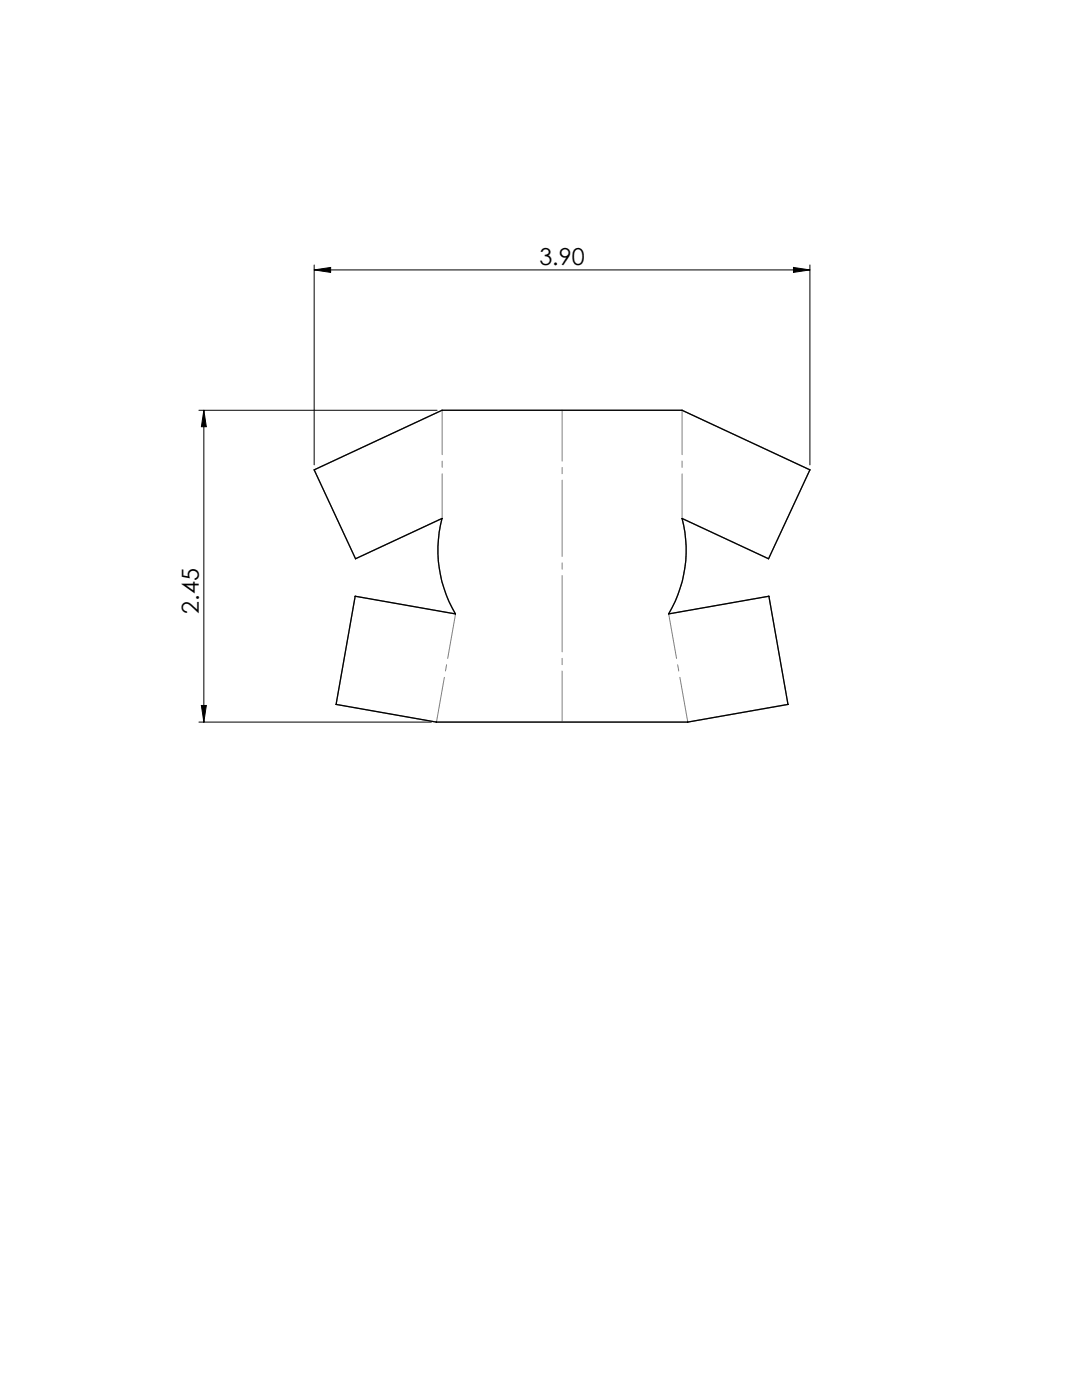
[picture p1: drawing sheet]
<svg xmlns="http://www.w3.org/2000/svg" width="216mm" height="279mm" viewBox="0 0 216 279" stroke-linecap="round" stroke-linejoin="round" font-family="sans-serif">
<defs><g id="words">
<g font-size="4.7">
<text x="107.6" y="52.8">3.90</text>
<text x="39.7" y="122.4" transform="rotate(-90 39.7 122.4)">2.45</text>
</g>
</g></defs>
<path d="M62.7 53.9l3.3-.5v1zM62.7 52.9v39.9M62.7 53.9h98.9M158.3 53.4l3.3 .5-3.3 .5zM161.6 52.9v39.9M39.7 81.9h47.5M40.7 81.9l.5 3.3h-1zM40.7 81.9v62.2M39.7 144.1h46.4M40.2 140.8h1l-.5 3.3z" fill="none" stroke="#000" stroke-width=".2"/>
<path d="M62.7 93.8l25.5-11.9h47.9l25.5 11.9-8.2 17.7-17.3-8a25 25 0 0 1-2.7 19l20-3.5 3.8 21.6-20 3.5h-50.1l-20-3.5 3.8-21.6 20 3.5a25 25 0 0 1-2.7-19l-17.3 8z" fill="none" stroke="#808080" stroke-width=".25"/>
<path d="M87.1 144.1l3.8-21.6M137.2 144.1l-3.8-21.6" fill="none" stroke="#808080" stroke-width=".2" stroke-dasharray="15.2 1.3 1.3 1.3" stroke-dashoffset="6.2"/>
<path d="M112.2 81.9v62.2" fill="none" stroke="#808080" stroke-width=".2" stroke-dasharray="15.2 1.3 1.3 1.3" stroke-dashoffset="5.1"/>
<path d="M136.1 81.9v21.5M88.2 103.4v-21.5" fill="none" stroke="#808080" stroke-width=".2" stroke-dasharray="15.2 1.3 1.3 1.3" stroke-dashoffset="6.3"/>
<g fill="#000">
<path d="M62.7 53.9l3.3-.5v1zM158.3 53.4l3.3 .5-3.3 .5z"/>
<path d="M40.7 81.9l.5 3.3h-1zM40.2 140.8h1l-.5 3.3z"/>
</g>
<path d="M62.7 93.8l25.5-11.9h47.9l25.5 11.9-8.2 17.7-17.3-8a25 25 0 0 1-2.7 19l20-3.5 3.8 21.6-20 3.5h-50.1l-20-3.5 3.8-21.6 20 3.5a25 25 0 0 1-2.7-19l-17.3 8z" fill="none" stroke="#000" stroke-width=".25"/>
<use href="#words"/>
</svg>
